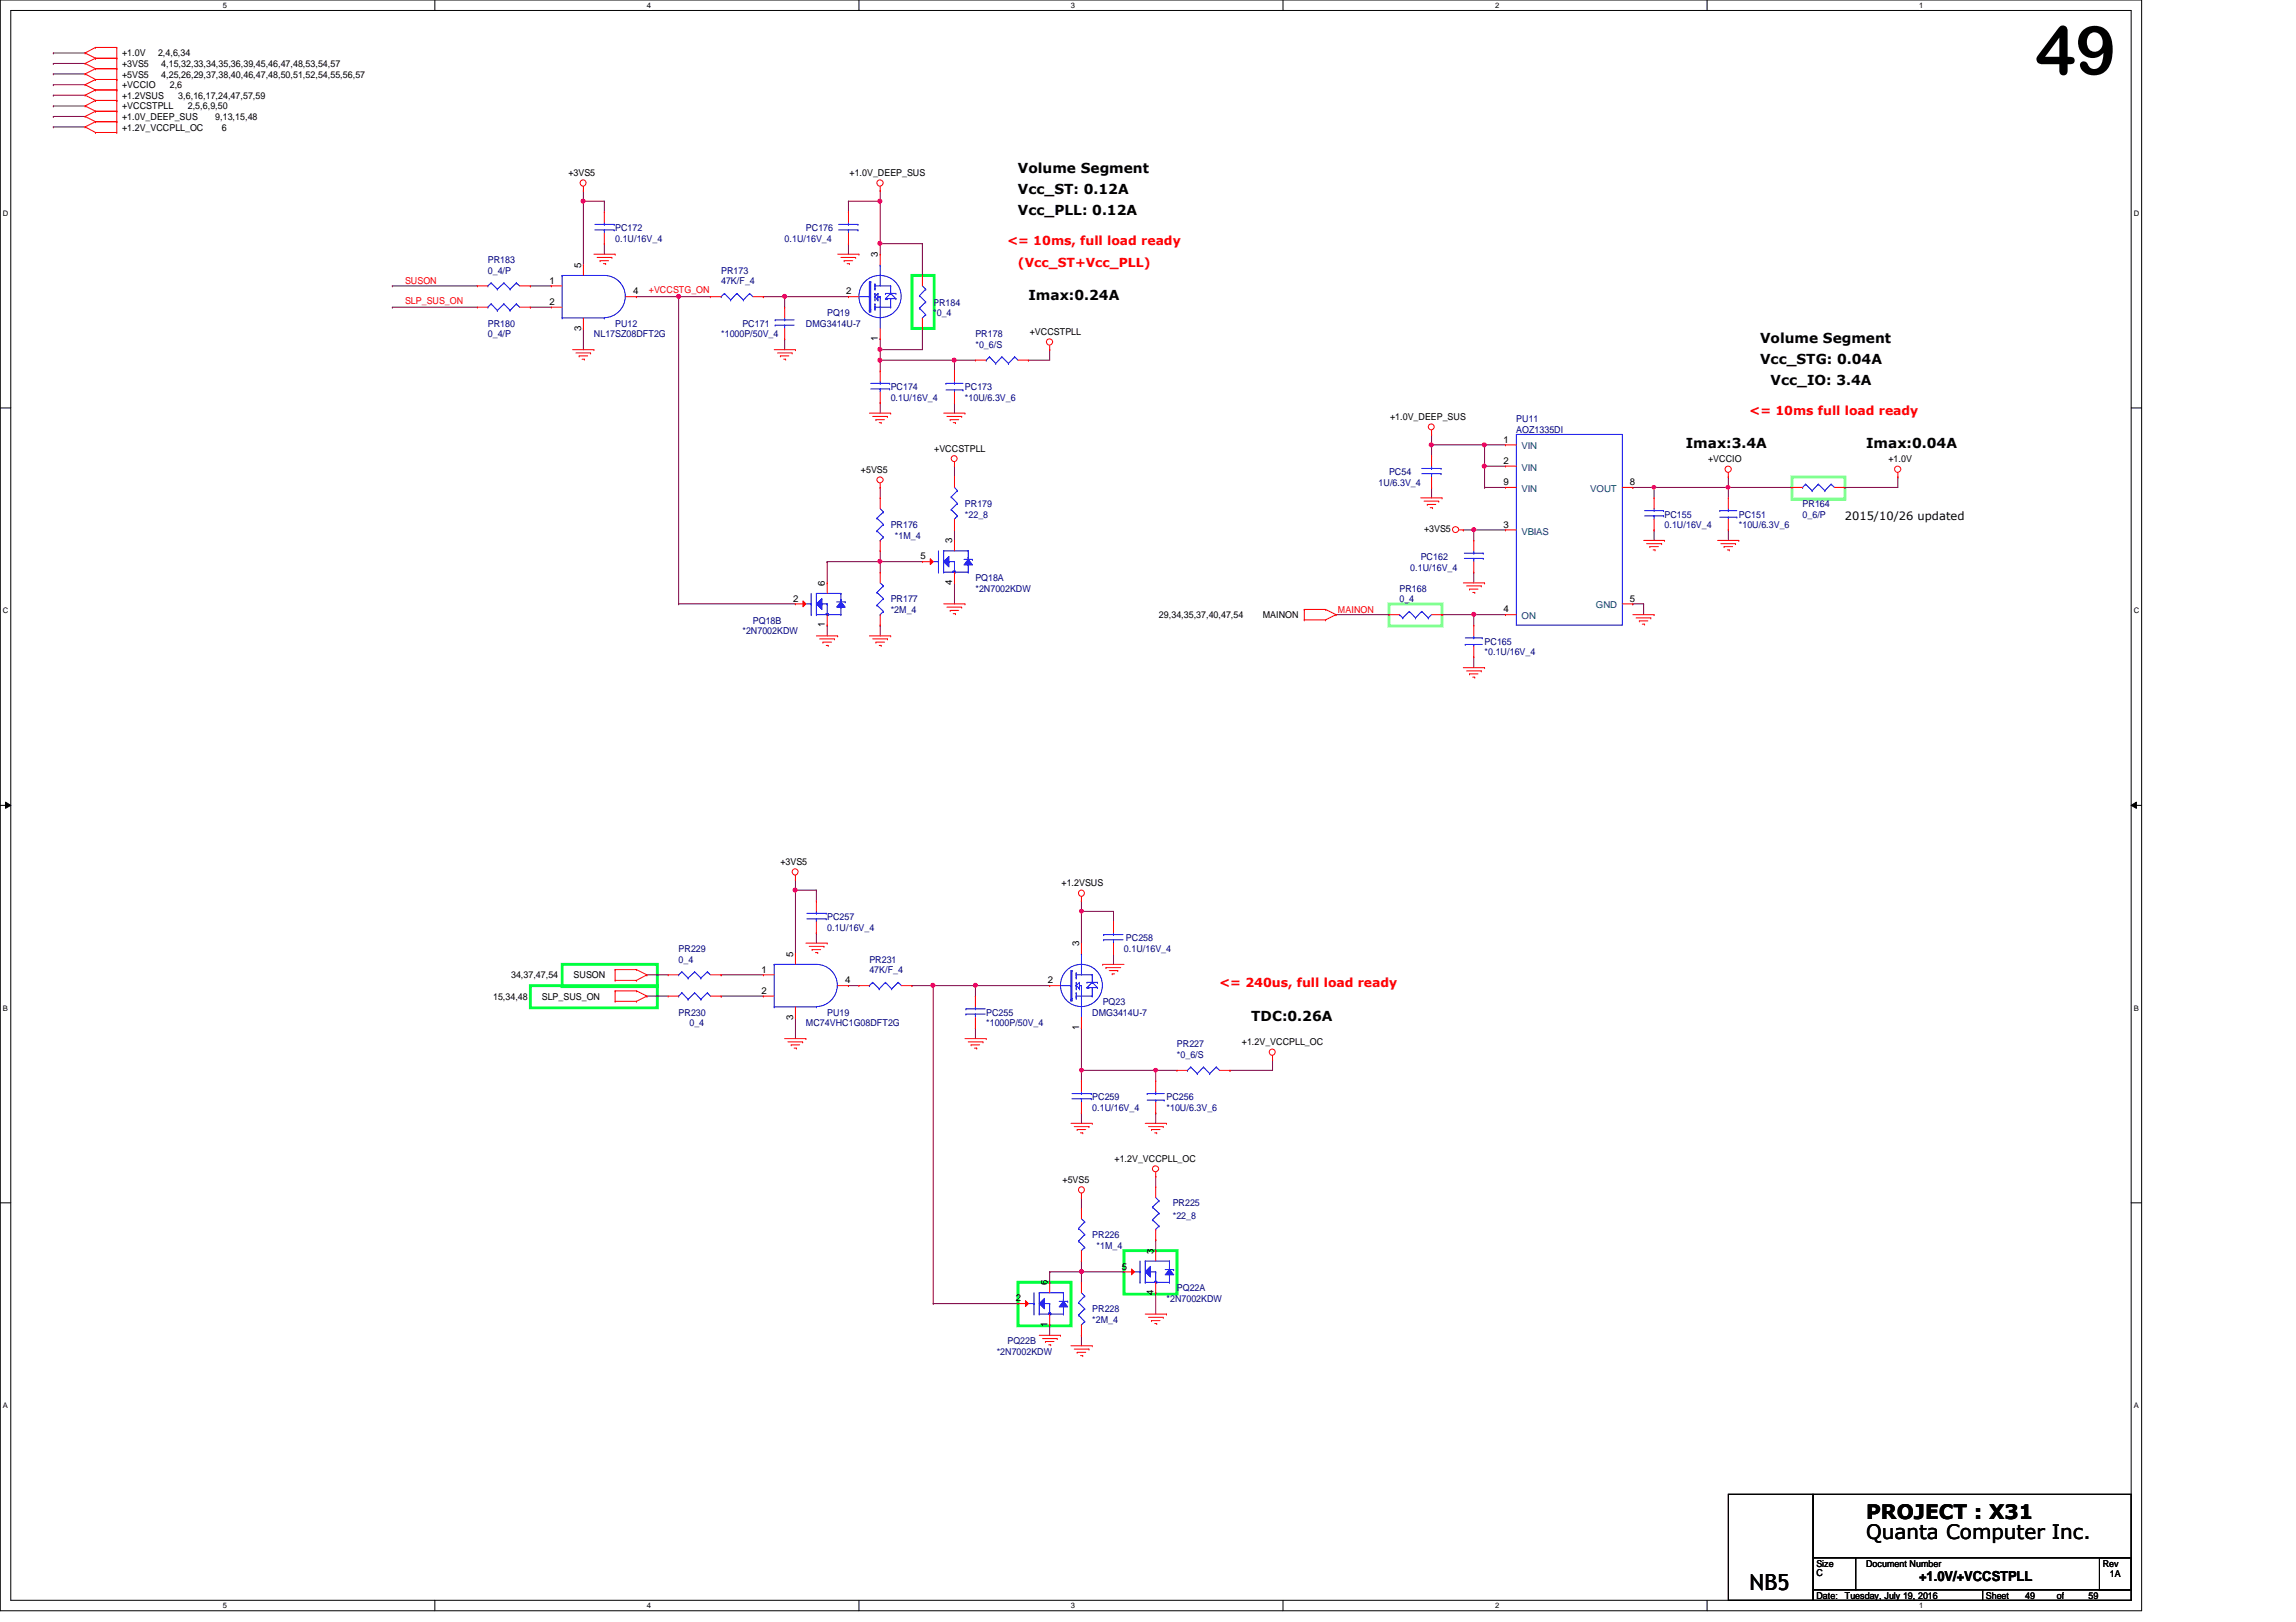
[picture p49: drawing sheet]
<svg xmlns="http://www.w3.org/2000/svg" width="297mm" height="210mm" viewBox="0 0 297 210" stroke-linecap="round" stroke-linejoin="round" font-family="sans-serif">
<defs><g id="words">
<text font-size="8.8" x="263.4" y="9.7">49</text>
<text font-size="2.9" x="226.4" y="205.8">NB5</text>
<g font-size="2.6">
<text x="241.4" y="196.6">PROJECT : X31</text>
<text x="241.4" y="199.1">Quanta Computer Inc.</text>
</g>
<g font-size="1.8">
<text x="131.7" y="22.4">Volume Segment</text>
<text x="131.7" y="27.9">Vcc_PLL: 0.12A</text>
<text x="131.7" y="25.1">Vcc_ST: 0.12A</text>
<text x="133.1" y="38.8">Imax:0.24A</text>
<text x="227.7" y="47.1">Vcc_STG: 0.04A</text>
<text x="227.7" y="44.3">Volume Segment</text>
<text x="229.1" y="49.8">Vcc_IO: 3.4A</text>
<text x="218.1" y="58">Imax:3.4A</text>
<text x="241.4" y="58">Imax:0.04A</text>
<text x="161.9" y="132.1">TDC:0.26A</text>
<text x="248.3" y="204.6">+1.0V/+VCCSTPLL</text>
</g>
<g font-size="1.6" fill="#f00">
<text x="130.3" y="31.7">&lt;= 10ms, full load ready</text>
<text x="131.7" y="34.5">(Vcc_ST+Vcc_PLL)</text>
<text x="226.4" y="53.7">&lt;= 10ms full load ready</text>
<text x="157.8" y="127.8">&lt;= 240us, full load ready</text>
</g>
<text font-size="1.5" x="238.7" y="67.3">2015/10/26 updated</text>
<g font-size="1.2">
<text x="15.8" y="7.3">+1.0V</text>
<text x="15.8" y="11.4">+VCCIO</text>
<text x="15.8" y="10">+5VS5</text>
<text x="15.8" y="8.7">+3VS5</text>
<text x="20.4" y="7.3">2,4,6,34</text>
<text x="20.9" y="10">4,25,26,29,37,38,40,46,47,48,50,51,52,54,55,56,57</text>
<text x="20.9" y="8.7">4,15,32,33,34,35,36,39,45,46,47,48,53,54,57</text>
<text x="22" y="11.4">2,6</text>
<text x="15.8" y="14.1">+VCCSTPLL</text>
<text x="15.8" y="15.5">+1.0V_DEEP_SUS</text>
<text x="15.8" y="16.9">+1.2V_VCCPLL_OC</text>
<text x="15.8" y="12.8">+1.2VSUS</text>
<text x="23.1" y="12.8">3,6,16,17,24,47,57,59</text>
<text x="24.3" y="14.1">2,5,6,9,50</text>
<text x="27.9" y="15.5">9,13,15,48</text>
<text x="28.7" y="16.9">6</text>
<text x="73.5" y="22.8">+3VS5</text>
<text x="109.9" y="22.8">+1.0V_DEEP_SUS</text>
<text x="75.2" y="34.7" transform="rotate(-90 75.2 34.7)">5</text>
<text x="113.6" y="33.3" transform="rotate(-90 113.6 33.3)">3</text>
<text x="71.1" y="39.5">2</text>
<text x="71.1" y="36.7">1</text>
<text x="81.9" y="38.1">4</text>
<text x="109.5" y="38.1">2</text>
<text x="75.2" y="42.8" transform="rotate(-90 75.2 42.8)">3</text>
<text x="113.6" y="44.2" transform="rotate(-90 113.6 44.2)">1</text>
<text x="133.2" y="43.4">+VCCSTPLL</text>
<text x="120.9" y="58.5">+VCCSTPLL</text>
<text x="179.8" y="54.4">+1.0V_DEEP_SUS</text>
<text x="194.5" y="57.3">1</text>
<text x="221" y="59.8">+VCCIO</text>
<text x="244.3" y="59.8">+1.0V</text>
<text x="111.4" y="61.2">+5VS5</text>
<text x="194.5" y="60">2</text>
<text x="194.5" y="62.8">9</text>
<text x="210.9" y="62.8">8</text>
<text x="123.2" y="70.3" transform="rotate(-90 123.2 70.3)">3</text>
<text x="184.2" y="68.9">+3VS5</text>
<text x="194.5" y="68.3">3</text>
<text x="102.6" y="77.9">2</text>
<text x="106.7" y="75.8" transform="rotate(-90 106.7 75.8)">6</text>
<text x="119.1" y="72.4">5</text>
<text x="123.2" y="75.7" transform="rotate(-90 123.2 75.7)">4</text>
<text x="210.9" y="77.9">5</text>
<text x="106.7" y="81.2" transform="rotate(-90 106.7 81.2)">1</text>
<text x="149.9" y="80">29,34,35,37,40,47,54</text>
<text x="163.4" y="80">MAINON</text>
<text x="194.5" y="79.2">4</text>
<text x="101" y="112">+3VS5</text>
<text x="137.3" y="114.7">+1.2VSUS</text>
<text x="98.5" y="125.9">1</text>
<text x="102.6" y="123.8" transform="rotate(-90 102.6 123.8)">5</text>
<text x="139.6" y="122.5" transform="rotate(-90 139.6 122.5)">3</text>
<text x="63.8" y="129.4">15,34,48</text>
<text x="66.1" y="126.6">34,37,47,54</text>
<text x="70.1" y="129.4">SLP_SUS_ON</text>
<text x="74.2" y="126.6">SUSON</text>
<text x="98.5" y="128.6">2</text>
<text x="102.6" y="132" transform="rotate(-90 102.6 132)">3</text>
<text x="109.3" y="127.3">4</text>
<text x="135.5" y="127.3">2</text>
<text x="139.6" y="133.3" transform="rotate(-90 139.6 133.3)">1</text>
<text x="160.7" y="135.3">+1.2V_VCCPLL_OC</text>
<text x="137.5" y="153.1">+5VS5</text>
<text x="144.2" y="150.4">+1.2V_VCCPLL_OC</text>
<text x="135.5" y="166.3" transform="rotate(-90 135.5 166.3)">6</text>
<text x="145.1" y="164.3">5</text>
<text x="149.2" y="167.6" transform="rotate(-90 149.2 167.6)">4</text>
<text x="149.2" y="162.2" transform="rotate(-90 149.2 162.2)">3</text>
<text x="131.4" y="168.4">2</text>
<text x="135.5" y="171.7" transform="rotate(-90 135.5 171.7)">1</text>
<text x="235" y="202.7">Size</text>
<text x="241.4" y="202.7">Document Number</text>
<text x="272" y="202.7">Rev</text>
<text x="235" y="204">C</text>
<text x="235" y="206.9">Date:</text>
<text x="238.7" y="206.9">Tuesday, July 19, 2016</text>
<text x="256.9" y="206.9">Sheet</text>
<text x="262" y="206.9">49</text>
<text x="266.1" y="206.9">of</text>
<text x="270.2" y="206.9">59</text>
<text x="273" y="204.1">1A</text>
</g>
<g font-size="1.2" fill="#000080">
<text x="79.6" y="29.9">PC172</text>
<text x="104.3" y="29.9">PC176</text>
<text x="63.1" y="34">PR183</text>
<text x="63.1" y="35.4">0_4/P</text>
<text x="79.6" y="31.3">0.1U/16V_4</text>
<text x="93.3" y="35.4">PR173</text>
<text x="101.5" y="31.3">0.1U/16V_4</text>
<text x="93.3" y="36.8">47K/F_4</text>
<text x="107" y="40.9">PQ19</text>
<text x="120.7" y="39.5">PR184</text>
<text x="120.7" y="40.9">*0_4</text>
<text x="63.1" y="42.3">PR180</text>
<text x="63.1" y="43.6">0_4/P</text>
<text x="76.8" y="43.6">NL17SZ08DFT2G</text>
<text x="79.6" y="42.3">PU12</text>
<text x="93.3" y="43.6">*1000P/50V_4</text>
<text x="96.1" y="42.3">PC171</text>
<text x="104.3" y="42.3">DMG3414U-7</text>
<text x="126.2" y="43.6">PR178</text>
<text x="126.2" y="45">*0_6/S</text>
<text x="115.2" y="50.5">PC174</text>
<text x="115.2" y="51.9">0.1U/16V_4</text>
<text x="124.8" y="50.5">PC173</text>
<text x="124.8" y="51.9">*10U/6.3V_6</text>
<text x="196.2" y="54.6">PU11</text>
<text x="196.2" y="56">AOZ1335DI</text>
<text x="124.8" y="65.6">PR179</text>
<text x="178.3" y="62.9">1U/6.3V_4</text>
<text x="179.7" y="61.5">PC54</text>
<text x="233.2" y="65.6">PR164</text>
<text x="115.2" y="68.3">PR176</text>
<text x="115.8" y="69.7">*1M_4</text>
<text x="124.8" y="67">*22_8</text>
<text x="215.3" y="67">PC155</text>
<text x="215.3" y="68.3">0.1U/16V_4</text>
<text x="225" y="67">PC151</text>
<text x="225" y="68.3">*10U/6.3V_6</text>
<text x="233.2" y="67">0_6/P</text>
<text x="115.2" y="77.9">PR177</text>
<text x="126.2" y="75.2">PQ18A</text>
<text x="126.2" y="76.6">*2N7002KDW</text>
<text x="181.1" y="76.6">PR168</text>
<text x="181.1" y="77.9">0_4</text>
<text x="182.5" y="73.8">0.1U/16V_4</text>
<text x="183.8" y="72.4">PC162</text>
<text x="96.1" y="82">*2N7002KDW</text>
<text x="97.4" y="80.7">PQ18B</text>
<text x="115.2" y="79.3">*2M_4</text>
<text x="192.1" y="83.4">PC165</text>
<text x="192.1" y="84.8">*0.1U/16V_4</text>
<text x="107" y="119.1">PC257</text>
<text x="87.8" y="123.2">PR229</text>
<text x="87.8" y="124.6">0_4</text>
<text x="107" y="120.4">0.1U/16V_4</text>
<text x="112.5" y="124.6">PR231</text>
<text x="112.5" y="125.9">47K/F_4</text>
<text x="145.4" y="123.2">0.1U/16V_4</text>
<text x="145.7" y="121.8">PC258</text>
<text x="87.8" y="131.4">PR230</text>
<text x="107" y="131.4">PU19</text>
<text x="127.6" y="131.4">PC255</text>
<text x="141.3" y="131.4">DMG3414U-7</text>
<text x="142.7" y="130">PQ23</text>
<text x="89.2" y="132.8">0_4</text>
<text x="104.3" y="132.8">MC74VHC1G08DFT2G</text>
<text x="127.6" y="132.8">*1000P/50V_4</text>
<text x="152.3" y="135.6">PR227</text>
<text x="152.3" y="136.9">*0_6/S</text>
<text x="141.3" y="142.4">PC259</text>
<text x="141.3" y="143.8">0.1U/16V_4</text>
<text x="150.9" y="142.4">PC256</text>
<text x="150.9" y="143.8">*10U/6.3V_6</text>
<text x="141.3" y="160.2">PR226</text>
<text x="141.9" y="161.6">*1M_4</text>
<text x="151.7" y="156.1">PR225</text>
<text x="151.7" y="157.8">*22_8</text>
<text x="152.3" y="167.1">PQ22A</text>
<text x="130.3" y="173.9">PQ22B</text>
<text x="141.3" y="169.8">PR228</text>
<text x="141.3" y="171.2">*2M_4</text>
<text x="150.9" y="168.4">*2N7002KDW</text>
<text x="128.9" y="175.3">*2N7002KDW</text>
</g>
<g font-size="1.2" fill="#f00">
<text x="52.4" y="36.7">SUSON</text>
<text x="52.4" y="39.3">SLP_SUS_ON</text>
<text x="83.9" y="37.9">+VCCSTG_ON</text>
<text x="173.1" y="79.3">MAINON</text>
</g>
<g font-size="1.2" fill="#004080">
<text x="196.8" y="58.2">VIN</text>
<text x="196.8" y="60.9">VIN</text>
<text x="196.8" y="63.7">VIN</text>
<text x="205.7" y="63.7">VOUT</text>
<text x="196.8" y="69.2">VBIAS</text>
<text x="196.8" y="80.1">ON</text>
<text x="206.5" y="78.7">GND</text>
</g>
<g font-size="1">
<text x="28.8" y="1">5</text>
<text x="83.7" y="1">4</text>
<text x="138.6" y="1">3</text>
<text x="193.4" y="1">2</text>
<text x="248.3" y="1">1</text>
<text x=".4" y="27.9">D</text>
<text x="276.1" y="27.9">D</text>
<text x=".4" y="79.4">C</text>
<text x="276.1" y="79.4">C</text>
<text x=".4" y="130.8">B</text>
<text x="276.1" y="130.8">B</text>
<text x=".4" y="182.2">A</text>
<text x="276.1" y="182.2">A</text>
<text x="28.8" y="208.1">5</text>
<text x="83.7" y="208.1">4</text>
<text x="138.6" y="208.1">3</text>
<text x="193.4" y="208.1">2</text>
<text x="248.3" y="208.1">1</text>
</g>
</g></defs>
<path d="M0 0h277.1v208.4h-277.1zM1.4 1.4h274.3v205.7h-274.3z" fill="none" stroke="#000" stroke-width=".13"/>
<g fill="#fff">
<path d="M28.8 .1h.6v1.1h-.6z"/>
<path d="M28.8 207.2h.6v1.1h-.6z"/>
</g>
<path d="M56.3 0v1.4M56.3 207.1v1.3" fill="none" stroke="#000" stroke-width=".13"/>
<g fill="#fff">
<path d="M83.7 .1h.5v1.1h-.5z"/>
<path d="M83.7 207.2h.5v1.1h-.5z"/>
</g>
<path d="M111.1 0v1.4M111.1 207.1v1.3" fill="none" stroke="#000" stroke-width=".13"/>
<g fill="#fff">
<path d="M138.6 .1h.5v1.1h-.5z"/>
<path d="M138.6 207.2h.5v1.1h-.5z"/>
</g>
<path d="M166 0v1.4M166 207.1v1.3" fill="none" stroke="#000" stroke-width=".13"/>
<g fill="#fff">
<path d="M193.4 .1h.6v1.1h-.6z"/>
<path d="M193.4 207.2h.6v1.1h-.6z"/>
</g>
<path d="M220.8 0v1.4M220.8 207.1v1.3" fill="none" stroke="#000" stroke-width=".13"/>
<g fill="#fff">
<path d="M248.3 .1h.5v1.1h-.5z"/>
<path d="M248.3 207.2h.5v1.1h-.5z"/>
<path d="M.4 27.1h.7v1.1h-.7z"/>
<path d="M276.1 27.1h.7v1.1h-.7z"/>
<path d="M.4 78.5h.7v1.1h-.7z"/>
<path d="M276.1 78.5h.7v1.1h-.7z"/>
</g>
<path d="M0 52.8h1.4M275.7 52.8h1.4" fill="none" stroke="#000" stroke-width=".13"/>
<g fill="#fff">
<path d="M.4 129.9h.6v1.1h-.6z"/>
<path d="M276.1 129.9h.6v1.1h-.6z"/>
</g>
<path d="M0 104.2h1.4M.7 103.8l.7 .4-.7 .4zM275.7 104.2l.7-.4v.8zM275.7 104.2h1.4" fill="none" stroke="#000" stroke-width=".13"/>
<path d="M.7 103.8l.7 .4-.7 .4zM275.7 104.2l.7-.4v.8z" fill="#000"/>
<g fill="#fff">
<path d="M.4 181.4h.6v1.1h-.6z"/>
<path d="M276.1 181.4h.6v1.1h-.6z"/>
</g>
<path d="M0 155.7h1.4M275.7 155.7h1.4" fill="none" stroke="#000" stroke-width=".13"/>
<path d="M179.7 78.1h6.9v2.9h-6.9zM231.8 61.7h6.9v2.9h-6.9z" fill="none" stroke="#80ff80" stroke-width=".38"/>
<path d="M118 35.6h2.9v6.9h-2.9zM68.6 127.6h16.4v2.8h-16.4zM72.7 124.8h12.3v2.9h-12.3zM131.7 165.9h6.9v5.7h-6.9zM145.4 161.8h6.9v5.7h-6.9z" fill="none" stroke="#00ff40" stroke-width=".38"/>
<path d="M113.9 46.6h.1M113.9 46.6h12.3M123.5 52.1h.1M123.5 46.6h.1M123.5 46.6v1.4M123.5 52.1v1.4M133.1 46.6h.1M135.8 45.3h.1M135.8 45.3v1.3h-2.7" fill="none" stroke="#800040" stroke-width=".13"/>
<circle cx="123.4" cy="46.6" r=".26" fill="#f0f"/>
<circle cx="123.4" cy="46.6" r=".26" fill="none" stroke="#f0f" stroke-width=".13"/>
<circle cx="113.8" cy="46.6" r=".26" fill="#f0f"/>
<circle cx="113.8" cy="46.6" r=".26" fill="none" stroke="#f0f" stroke-width=".13"/>
<g fill="none" stroke="#800040" stroke-width=".13">
<path d="M113.9 46.6h.1M113.9 52.1h.1M113.9 46.6v1.4M113.9 52.1v1.4M172.8 79.5h.1M172.8 79.5h6.9M186.6 79.5h.1M186.6 79.5h4.1M139.9 155h.1M139.9 155v1.3M149.5 152.2h.1M149.5 152.2v1.4"/>
<path d="M135.8 164.6h.1M135.8 164.6h9.6M135.8 164.6v1.3M139.9 164.6h.1M139.9 163.2h.1M139.9 163.2v1.4M149.5 167.3h.1M149.5 160.4h.1M149.5 160.4v1.4M149.5 167.3v2.8"/>
</g>
<circle cx="139.9" cy="164.6" r=".26" fill="#f0f"/>
<circle cx="139.9" cy="164.6" r=".26" fill="none" stroke="#f0f" stroke-width=".13"/>
<path d="M139.9 117.9h.1M139.9 117.9v4.1M139.9 133h.1M139.9 133v5.5M135.8 171.4h.1M135.8 171.4v1.4M139.9 164.6h.1M139.9 172.8h.1M139.9 164.6v1.3M139.9 172.8v1.4" fill="none" stroke="#800040" stroke-width=".13"/>
<circle cx="139.9" cy="117.9" r=".25" fill="#f0f"/>
<circle cx="139.9" cy="117.9" r=".25" fill="none" stroke="#f0f" stroke-width=".13"/>
<path d="M149.5 138.5h.1M149.5 138.5v1.4M149.5 138.5h2.8M149.5 144h.1M149.5 144v1.4" fill="none" stroke="#800040" stroke-width=".13"/>
<circle cx="149.5" cy="138.5" r=".25" fill="#f0f"/>
<circle cx="149.5" cy="138.5" r=".25" fill="none" stroke="#f0f" stroke-width=".13"/>
<path d="M139.9 138.5h.1M139.9 138.5h9.6" fill="none" stroke="#800040" stroke-width=".13"/>
<circle cx="139.9" cy="138.5" r=".25" fill="#f0f"/>
<circle cx="139.9" cy="138.5" r=".25" fill="none" stroke="#f0f" stroke-width=".13"/>
<path d="M139.9 116.6h.1M139.9 116.6v1.3M120.7 127.6h.1M120.7 127.6h5.5M139.9 138.5h.1M139.9 138.5v1.4M139.9 144h.1M139.9 144v1.4" fill="none" stroke="#800040" stroke-width=".13"/>
<circle cx="126.2" cy="127.5" r=".26" fill="#f0f"/>
<circle cx="126.2" cy="127.5" r=".26" fill="none" stroke="#f0f" stroke-width=".13"/>
<g fill="none" stroke="#800040" stroke-width=".13">
<path d="M102.9 115.2h.1M102.9 115.2h2.7M139.9 117.9h.1M139.9 117.9h4.2M144.1 117.9h.1M144.1 117.9v1.4M126.2 127.6h.1M126.2 127.6v1.3M126.2 127.6h9.6M144.1 123.4h.1M144.1 123.4v1.4M159.1 138.5h.1"/>
<path d="M164.6 137.2h.1M164.6 137.2v1.3h-5.5"/>
</g>
<circle cx="102.9" cy="115.2" r=".26" fill="#f0f"/>
<circle cx="102.9" cy="115.2" r=".26" fill="none" stroke="#f0f" stroke-width=".13"/>
<path d="M190.7 79.5h.1M190.7 79.5v1.4M190.7 79.5h4.1M102.9 115.2h.1M102.9 113.8h.1M102.9 113.8v9.6M83.7 126.2h.1M83.7 126.2h2.7M102.9 131.7h.1M102.9 131.7v2.7M109.8 127.6h.1M109.8 127.6h1.3" fill="none" stroke="#800040" stroke-width=".13"/>
<circle cx="190.7" cy="79.5" r=".26" fill="#f0f"/>
<circle cx="190.7" cy="79.5" r=".26" fill="none" stroke="#f0f" stroke-width=".13"/>
<path d="M185.2 57.6h.1M185.2 57.6h6.9M211.2 78.1h.1M211.2 78.1h1.4M212.6 78.1h.1M212.6 78.1v1.4" fill="none" stroke="#800040" stroke-width=".13"/>
<circle cx="192" cy="57.6" r=".26" fill="#f0f"/>
<circle cx="192" cy="57.6" r=".26" fill="none" stroke="#f0f" stroke-width=".13"/>
<circle cx="185.2" cy="57.6" r=".26" fill="#f0f"/>
<circle cx="185.2" cy="57.6" r=".26" fill="none" stroke="#f0f" stroke-width=".13"/>
<path d="M192.1 57.6h.1M192.1 57.6v2.7M190.7 74h.1M190.7 74v1.4" fill="none" stroke="#800040" stroke-width=".13"/>
<circle cx="192" cy="60.3" r=".26" fill="#f0f"/>
<circle cx="192" cy="60.3" r=".26" fill="none" stroke="#f0f" stroke-width=".13"/>
<path d="M192.1 57.6h.1M192.1 57.6h2.7M189.3 68.6h.1M189.3 68.6h5.5M190.7 68.6h.1M190.7 68.6v1.3M192.1 60.3h.1M192.1 60.3h2.7" fill="none" stroke="#800040" stroke-width=".13"/>
<circle cx="190.7" cy="68.5" r=".26" fill="#f0f"/>
<circle cx="190.7" cy="68.5" r=".26" fill="none" stroke="#f0f" stroke-width=".13"/>
<path d="M185.2 57.6h.1M185.2 56.2h.1M185.2 56.2v2.8M185.2 63.1h.1M185.2 63.1v1.3M211.2 63.1h.1M211.2 63.1h12.4M214 63.1h.1M214 63.1v1.3M190.7 85h.1M190.7 85v1.4" fill="none" stroke="#800040" stroke-width=".13"/>
<path d="M213.8 62.9h.3l.1 .1-.1 .2-.2 .1-.1-.1z" fill-rule="evenodd" fill="#f0f"/>
<path d="M213.8 62.9h.3l.1 .1-.1 .2-.2 .1-.1-.1z" fill="none" stroke="#f0f" stroke-width=".13"/>
<path d="M214 68.6h.1M214 68.6v1.3M223.6 63.1h.1M223.6 68.6h.1M223.6 63.1v1.3M223.6 68.6v1.3M223.6 63.1h8.2M238.7 63.1h.1M245.5 61.7h.1M245.5 61.7v1.4h-6.8" fill="none" stroke="#800040" stroke-width=".13"/>
<circle cx="223.6" cy="63" r=".25" fill="#f0f"/>
<circle cx="223.6" cy="63" r=".25" fill="none" stroke="#f0f" stroke-width=".13"/>
<path d="M192.1 60.3h.1M192.1 63.1h.1M192.1 60.3v2.8M192.1 63.1h2.7M83.7 128.9h.1M83.7 128.9h2.7M118 127.6h.1M118 127.6h2.7M120.7 127.6h.1M120.7 127.6v41.1M120.7 168.7h.1M120.7 168.7h11" fill="none" stroke="#800040" stroke-width=".13"/>
<circle cx="120.7" cy="127.5" r=".26" fill="#f0f"/>
<circle cx="120.7" cy="127.5" r=".26" fill="none" stroke="#f0f" stroke-width=".13"/>
<g fill="none" stroke="#800040" stroke-width=".13">
<path d="M6.9 11h.1M6.9 9.6h.1M6.9 8.2h.1M6.9 13.7h.1M6.9 6.9h.1M6.9 15.1h.1M6.9 16.4h.1M6.9 12.3h.1M6.9 11h4.1M6.9 9.6h4.1M6.9 8.2h4.1M6.9 13.7h4.1"/>
<path d="M6.9 6.9h4.1M6.9 15.1h4.1M6.9 16.4h4.1M6.9 12.3h4.1M75.5 26h.1M75.5 26h2.7M78.2 26h.1M78.2 31.5h.1M78.2 26v1.4M78.2 31.5v1.4M101.5 38.4h.1M101.5 38.4v1.4"/>
<path d="M113.9 72.7h.1M113.9 72.7h5.4M123.5 75.4h.1M123.5 75.4v2.7M223.6 61.7h.1M223.6 61.7v1.4M105.6 115.2h.1M105.6 115.2v1.4M93.3 126.2h.1M93.3 128.9h.1M93.3 126.2h5.5M93.3 128.9h5.5"/>
<path d="M105.6 120.7h.1M105.6 120.7v1.3M126.2 133h.1M126.2 133v1.4"/>
</g>
<circle cx="113.8" cy="72.6" r=".26" fill="#f0f"/>
<circle cx="113.8" cy="72.6" r=".26" fill="none" stroke="#f0f" stroke-width=".13"/>
<g fill="none" stroke="#800040" stroke-width=".13">
<path d="M50.8 37h.1M50.8 39.8h.1M50.8 37h11M50.8 39.8h11M75.5 26h.1M75.5 26v8.3M109.8 31.5h.1M109.8 31.5v1.4M113.9 31.5h.1M113.9 31.5h5.4M119.3 31.5h.1M119.3 31.5v4.1"/>
<path d="M113.9 45.3h.1M119.3 42.5h.1M119.3 42.5v2.8h-5.4M107 72.7h.1M107 72.7h6.9M113.9 63.1h.1M113.9 72.7h.1M113.9 63.1v1.3M113.9 72.7v1.3M107 80.9h.1M107 80.9v1.4"/>
</g>
<circle cx="75.4" cy="26" r=".26" fill="#f0f"/>
<circle cx="75.4" cy="26" r=".26" fill="none" stroke="#f0f" stroke-width=".13"/>
<path d="M87.8 38.4h.1M87.8 38.4v39.7M123.5 60.3h.1M123.5 60.3v1.4" fill="none" stroke="#800040" stroke-width=".13"/>
<circle cx="87.8" cy="38.4" r=".26" fill="#f0f"/>
<circle cx="87.8" cy="38.4" r=".26" fill="none" stroke="#f0f" stroke-width=".13"/>
<path d="M87.8 38.4h.1M87.8 38.4h4.1M113.9 24.7h.1M113.9 24.7v1.3M113.9 45.3h.1M113.9 45.3v1.3" fill="none" stroke="#800040" stroke-width=".13"/>
<circle cx="113.8" cy="45.2" r=".26" fill="#f0f"/>
<circle cx="113.8" cy="45.2" r=".26" fill="none" stroke="#f0f" stroke-width=".13"/>
<path d="M113.9 26h.1M113.9 26v5.5M113.9 43.9h.1M113.9 43.9v1.4" fill="none" stroke="#800040" stroke-width=".13"/>
<circle cx="113.8" cy="31.5" r=".26" fill="#f0f"/>
<circle cx="113.8" cy="31.5" r=".26" fill="none" stroke="#f0f" stroke-width=".13"/>
<circle cx="113.8" cy="26" r=".26" fill="#f0f"/>
<circle cx="113.8" cy="26" r=".26" fill="none" stroke="#f0f" stroke-width=".13"/>
<g fill="none" stroke="#800040" stroke-width=".13">
<path d="M68.6 37h.1M68.6 37h2.7M75.5 24.7h.1M75.5 24.7v1.3M82.3 38.4h.1M82.3 38.4h5.5M98.8 38.4h.1M98.8 38.4h11M101.5 38.4h.1M75.5 42.5h.1M75.5 42.5v2.8M101.5 43.9h.1"/>
<path d="M101.5 43.9v1.4"/>
</g>
<circle cx="101.5" cy="38.4" r=".26" fill="#f0f"/>
<circle cx="101.5" cy="38.4" r=".26" fill="none" stroke="#f0f" stroke-width=".13"/>
<g fill="none" stroke="#800040" stroke-width=".13">
<path d="M68.6 39.8h.1M68.6 39.8h2.7M109.8 26h.1M109.8 26v1.4M109.8 26h4.1M113.9 31.5h.1M113.9 31.5v1.4M87.8 78.1h.1M87.8 78.1h15.1M107 72.7h.1M107 72.7v2.7M113.9 71.3h.1"/>
<path d="M113.9 71.3v1.4M123.5 68.6h.1M123.5 68.6v1.3M113.9 80.9h.1M113.9 80.9v1.4"/>
</g>
<g fill="none" stroke="#f00" stroke-width=".13">
<path d="M11 13.7h.1M11 6.9h.1M11 15.1h.1M11 11h.1M11 9.6h.1M11 8.2h.1M11 16.4h.1M11 12.3h.1M11 13.7l1.4 .7M11 6.9l1.4 .6M11 15.1l1.4 .6M11 11l1.4 .6"/>
<path d="M11 9.6l1.4 .7M11 8.2l1.4 .7M11 16.4l1.4 .7M11 12.3l1.4 .7M12.4 13h.1M12.4 14.4h.1M12.4 6.1h.1M12.4 7.5h.1M12.4 15.7h.1M12.4 10.3h.1M12.4 11.6h.1M12.4 8.9h.1"/>
<path d="M12.4 17.1h.1M12.4 13l-1.4 .7M12.4 13h2.7M12.4 14.4h2.7M12.4 6.1l-1.4 .8M12.4 6.1h2.7M12.4 7.5h2.7M12.4 14.4l-1.4 .7M12.4 15.7h2.7M12.4 10.3l-1.4 .7M12.4 10.3h2.7M12.4 11.6h2.7"/>
<path d="M12.4 8.9l-1.4 .7M12.4 8.9h2.7M12.4 7.5l-1.4 .7M12.4 15.7l-1.4 .7M12.4 17.1h2.7M12.4 11.6l-1.4 .7M15.1 13h.1M15.1 14.4h.1M15.1 6.1h.1M15.1 7.5h.1M15.1 15.7h.1M15.1 10.3h.1"/>
<path d="M15.1 11.6h.1M15.1 8.9h.1M15.1 17.1h.1M15.1 6.1v11M75.5 24.7h.1M75.5 24.1v.6M76.8 32.9h2.8M77.3 33.3h1.9M77.6 33.7h.1M77.6 33.7h1.1M78.1 34.1h.3M78.4 34.1h.1"/>
<path d="M79.2 33.3h.1M79.6 32.9h.1M108.4 32.9h2.7M108.8 33.3h1.9M109.2 33.7h.1M109.2 33.7h1.1M109.6 34.1h.3M109.9 34.1h.1M110.7 33.3h.1M111.1 32.9h.1M113.9 24.7h.1M113.9 24.1v.6"/>
<path d="M74.1 45.3h2.7M74.5 45.7h1.9M74.9 46.1h.1M74.9 46.1h1.1M75.3 46.5h.3M75.6 46.5h.1M76.4 45.7h.1M76.8 45.3h.1M100.2 45.3h2.7M100.6 45.7h1.9M101 46.1h.1M101 46.1h1.1"/>
<path d="M101.4 46.5h.2M101.6 46.5h.1M102.5 45.7h.1M102.9 45.3h.1M112.5 53.5h2.7M112.9 53.9h1.9M113.3 54.3h.1M113.3 54.3h1.1M113.7 54.7h.3M114 54.7h.1M114.8 53.9h.1M115.2 53.5h.1"/>
<path d="M122.1 53.5h2.7M122.5 53.9h1.9M122.9 54.3h.1M122.9 54.3h1.1M123.3 54.7h.3M123.5 59.8v.5M123.6 54.7h.1M124.4 53.9h.1M124.8 53.5h.1M135.8 45.3h.1M135.8 44.7v.6M185.2 56.2h.1"/>
<path d="M185.2 55.7v.5M113.9 63.1h.1M113.9 62.5v.6M122.1 78.1h2.7M122.5 78.6h1.9M122.9 79h.1M122.9 79h1.1M123.3 79.4h.3M123.5 60.3h.1M123.6 79.4h.1M124.4 78.6h.1M124.8 78.1h.1"/>
<path d="M168.7 78.9h.1M168.7 78.9h2.8M168.7 78.9v1.3M171.5 78.9h.1M171.5 78.9l1.3 .6M172.8 79.5h.1M172.8 79.5l-1.3 .7M183.8 64.4h2.8M184.2 64.9h1.9M184.7 65.3h.1M184.7 65.3h1.1M185 65.7h.3"/>
<path d="M185.3 65.7h.1M186.1 64.9h.1M186.6 64.4h.1M188.8 68.6h.5M189.3 68.6h.1M189.3 75.4h2.8M189.7 75.8h1.9M190.1 76.2h.1M190.1 76.2h1.1M190.5 76.7h.3M190.8 76.7h.1M191.6 75.8h.1"/>
<path d="M192.1 75.4h.1M211.2 79.5h2.8M211.7 80h1.9M212.6 69.9h2.7M213 70.4h2M213.4 70.7h.1M213.4 70.7h1.1M213.6 80h.1M213.9 71.2h.2M214 79.5h.1M214.1 71.2h.1M215 70.4h.1"/>
<path d="M215.3 69.9h.1M222.2 69.9h2.8M222.6 70.4h1.9M223.1 70.7h.1M223.1 70.7h1.1M223.5 71.2h.2M223.6 61.7h.1M223.6 61.2v.5M223.7 71.2h.1M224.5 70.4h.1M225 69.9h.1M245.5 61.7h.1"/>
<path d="M245.5 61.2v.5M105.6 82.3h2.8M106 82.7h1.9M106.5 83.1h.1M106.5 83.1h1.1M106.9 83.5h.2M107.1 83.5h.1M107.9 82.7h.1M108.4 82.3h.1M112.5 82.3h2.7M112.9 82.7h1.9M113.3 83.1h.1"/>
<path d="M113.3 83.1h1.1M113.7 83.5h.3M114 83.5h.1M114.8 82.7h.1M115.2 82.3h.1M168.7 80.2h.1M168.7 80.2h2.8M171.5 80.2h.1M189.3 86.4h2.8M189.7 86.8h1.9M190.1 87.2h.1M190.1 87.2h1.1"/>
<path d="M190.5 87.6h.3M190.7 85h.1M190.7 80.9h.1M190.7 80.9v1.4M190.7 83.7v1.3M190.8 87.6h.1M191.6 86.8h.1M192.1 86.4h.1M212.1 80.3h.1M212.1 80.3h1.1M212.5 80.8h.3M212.8 80.8h.1"/>
<path d="M102.9 113.8h.1M102.9 113.3v.5M139.9 116.6h.1M139.9 116v.6M79.6 126.9h.1M79.6 125.5h.1M79.6 129.6h.1M79.6 128.2h.1M79.6 125.5h2.7M79.6 126.9h2.7M79.6 125.5v1.4M79.6 128.2v1.4"/>
<path d="M79.6 128.2h2.7M79.6 129.6h2.7M82.3 125.5h.1M82.3 126.9h.1M82.3 128.2h.1M82.3 129.6h.1M82.3 125.5l1.4 .7M82.3 128.2l1.4 .7M83.7 126.2h.1M83.7 128.9h.1M83.7 126.2l-1.4 .7M83.7 128.9l-1.4 .7"/>
<path d="M101.5 134.4h2.8M101.9 134.8h1.9M102.4 135.2h.1M102.4 135.2h1.1M102.7 135.6h.3M103 135.6h.1M103.8 134.8h.1M104.3 134.4h.1M104.3 122h2.7M104.7 122.5h1.9M105.1 122.9h.1M105.1 122.9h1.1"/>
<path d="M105.5 123.3h.3M105.8 123.3h.1M106.6 122.5h.1M107 122h.1M124.8 134.4h2.8M125.3 134.8h1.9M125.6 135.2h.1M125.6 135.2h1.1M126.1 135.6h.3M126.4 135.6h.1M127.2 134.8h.1M127.6 134.4h.1"/>
<path d="M142.7 124.8h.1M142.7 124.8h2.7M143.1 125.2h.1M143.1 125.2h1.9M143.5 125.6h1.1M143.9 126h.1M143.9 126h.3M144.6 125.6h.1M164.6 137.2h.1M164.6 136.6v.6M138.6 145.4h2.7M139 145.8h1.9"/>
<path d="M139.4 146.2h.1M139.4 146.2h1.1M139.8 146.6h.3M139.9 155h.1M139.9 154.4v.6M140.1 146.6h.1M140.9 145.8h.1M141.3 145.4h.1M148.2 145.4h2.7M148.6 145.8h1.9M149 146.2h.1M149 146.2h1.1"/>
<path d="M149.4 146.6h.2M149.5 152.2h.1M149.5 151.7v.5M149.6 146.6h.1M150.5 145.8h.1M150.9 145.4h.1M134.4 172.8h2.8M134.9 173.2h1.9M135.3 173.6h.1M135.3 173.6h1.1M135.7 174h.2M135.9 174h.1"/>
<path d="M136.8 173.2h.1M137.2 172.8h.1M138.6 174.2h2.7M139 174.6h1.9M139.4 175h.1M139.4 175h1.1M139.8 175.4h.3M139.9 165.9h.1M139.9 172.8h.1M139.9 165.9v1.4M139.9 171.4v1.4M140.1 175.4h.1"/>
<path d="M140.9 174.6h.1M141.3 174.2h.1M148.2 170.1h2.7M148.6 170.5h1.9M149 170.9h.1M149 170.9h1.1M149.4 171.3h.2M149.6 171.3h.1M150.5 170.5h.1M150.9 170.1h.1"/>
<circle cx="75.4" cy="23.7" r=".39"/>
<circle cx="113.8" cy="23.7" r=".4"/>
<circle cx="123.4" cy="59.3" r=".38"/>
<circle cx="135.8" cy="44.3" r=".4"/>
<circle cx="185.2" cy="55.2" r=".38"/>
<circle cx="113.9" cy="62.1" r=".39"/>
<circle cx="188.3" cy="68.5" r=".39"/>
<circle cx="223.6" cy="60.7" r=".4"/>
<circle cx="245.5" cy="60.7" r=".4"/>
<circle cx="102.9" cy="112.8" r=".39"/>
<circle cx="139.9" cy="115.6" r=".39"/>
<circle cx="164.6" cy="136.2" r=".39"/>
<circle cx="139.9" cy="154" r=".39"/>
<circle cx="149.5" cy="151.3" r=".39"/>
</g>
<path d="M223.6 193.4h11v13.7h-11zM234.6 193.4h41.1v8.2h-41.1zM234.6 201.6h5.5v4.1h-5.5zM234.6 205.7h21.9v1.4h-21.9zM240.1 201.6h35.6v4.1h-35.6zM256.5 205.7h19.2v1.4h-19.2zM271.6 201.6h4.1v4.1h-4.1z" fill="none" stroke="#000" stroke-width=".13"/>
<g fill="none" stroke="#00f" stroke-width=".13">
<path d="M189.6 83.4h.1M189.6 82.5h2.2M189.6 83.4h2.2M190.7 83.4h.1M190.7 82.5h.1M190.7 82.3v.2M190.7 83.4v.3M191.8 82.5h.1M139.5 168.6h.1M139.5 170.2h.1M139.5 168.6l.8 .8M139.5 170.2l.8 .8"/>
<path d="M139.9 171.4h.1M139.9 167.3l.4 .4M140.3 167.7h.1M140.3 169.4h.1M140.3 171h.1M140.3 167.7l-.8 .9M140.3 169.4l-.8 .8M140.3 171l-.4 .4"/>
</g>
<path d="M148.8 163.9v1.4l-.6-.7z" fill="#00f"/>
<path d="M148.8 163.9v1.4l-.6-.7z" fill="none" stroke="#00f" stroke-width=".13"/>
<path d="M151.3 164.3l.5 .7h-1.1z" fill="#00f"/>
<g fill="none" stroke="#00f" stroke-width=".13">
<path d="M146.8 164.6h.7M147.5 164.6h.1M147.5 165.9h.1M147.5 163.2v2.7M148.2 163.2h.1M148.2 165.9h.1M148.2 163.2h3.1M148.2 163.2v2.7M148.2 165.9h3.1M148.8 164.6h.1M148.8 164.6h.7M149.4 165.8h.1"/>
<path d="M149.4 165.8v.1M149.4 165.8h.2M149.5 165.9h.1M149.5 164.6h.1M149.5 164.6v1.3M149.6 165.8h.1M149.6 165.9h.1M149.6 165.8v.1M150.7 164.3h1.1M151.3 164.3l.5 .7h-1.1zM151.3 163.2h.1M151.3 164h.1"/>
<path d="M151.3 165.9h.1M151.3 165h.1M151.3 163.2v1.1M151.3 165v.9M151.8 164.3h.1"/>
</g>
<path d="M146.4 164.2l.4 .4-.4 .4z" fill="#f00"/>
<g fill="none" stroke="#f00" stroke-width=".13">
<path d="M101.5 39.8h.1M101.5 39.8v1.3M109.8 38.4h.1M109.8 38.4h1.3M113.9 32.9h.1M113.9 32.9v1.4M101.5 43.9h.1M101.5 42.5v1.4M113.9 48h.1M113.9 52.1h.1M113.9 43.9h.1M113.9 42.5v1.4"/>
<path d="M113.9 48v1.4M113.9 50.7v1.4M123.5 48h.1M123.5 52.1h.1M123.5 48v1.4M123.5 50.7v1.4M185.2 59h.1M185.2 59v1.3M194.8 57.6h.1M194.8 57.6h1.4M113.9 64.4h.1M113.9 71.3h.1"/>
<path d="M113.9 74h.1M113.9 64.4v1.4M113.9 69.9v1.4M113.9 74v1.4M113.9 79.5v1.4M123.5 61.7h.1M123.5 68.6h.1M123.5 61.7v1.4M123.5 67.2v1.4M185.2 63.1h.1M185.2 61.7v1.4M190.7 69.9h.1"/>
<path d="M190.7 74h.1M190.7 69.9v1.4M190.7 72.7v1.3M194.8 60.3h.1M194.8 79.5h.1M194.8 68.6h.1M194.8 63.1h.1M194.8 63.1h1.4M194.8 60.3h1.4M194.8 79.5h1.4M194.8 68.6h1.4M209.9 63.1h1.3"/>
<path d="M209.9 78.1h1.3M211.2 78.1h.1M211.2 63.1h.1M214 64.4h.1M214 68.6h.1M214 64.4v1.4M214 67.2v1.4M223.6 64.4h.1M223.6 68.6h.1M223.6 64.4v1.4M223.6 67.2v1.4M231.8 63.1h.1"/>
<path d="M231.8 63.1h1.4M237.3 63.1h1.4M238.7 63.1h.1M113.9 80.9h.1M105.6 116.6h.1M105.6 116.6v1.3M105.6 119.3v1.4M98.8 128.9h.1M98.8 126.2h.1M98.8 128.9h1.4M98.8 126.2h1.4M102.9 131.7h.1"/>
<path d="M102.9 123.4h.1M102.9 123.4v1.4M102.9 130.3v1.4M105.6 120.7h.1M108.4 127.6h1.4M109.8 127.6h.1M126.2 128.9h.1M126.2 133h.1M126.2 128.9v1.4M126.2 131.7v1.3M135.8 127.6h.1M135.8 127.6h1.4"/>
<path d="M139.9 122h.1M139.9 133h.1M139.9 139.9h.1M139.9 122v1.4M139.9 131.7v1.3M139.9 139.9v1.4M149.5 139.9h.1M149.5 139.9v1.4M152.3 138.5h.1M152.3 138.5h1.3M157.8 138.5h1.3M159.1 138.5h.1"/>
<path d="M139.9 156.3h.1M139.9 144h.1M139.9 142.6v1.4M139.9 156.3v1.4M149.5 144h.1M149.5 153.6h.1M149.5 142.6v1.4M149.5 153.6v1.4M149.5 159.1v1.3M139.9 163.2h.1M139.9 161.8v1.4M145.4 164.6h.1"/>
<path d="M145.4 164.6h1.4M146.4 164.2l.4 .4-.4 .4zM149.5 161.8h.1M149.5 167.3h.1M149.5 160.4h.1M149.5 161.8v1.4M149.5 165.9v1.4"/>
</g>
<g fill="none" stroke="#00f" stroke-width=".13">
<path d="M111.1 38.4h1.4M112.5 38.4h.1M112.6 36.4h.1M112.6 36.4h-.1v3.9M112.6 36.4v3.9M113.2 37h.1M113.2 38.4h.1M113.2 38h.1M113.2 38.8h.1M113.2 39.3h.1M113.2 39.9h.1M113.2 36.7h.1"/>
<path d="M113.2 37.3h.1M113.2 37.4h.1M113.2 39.8h.1M113.2 37h2M113.2 38.4l.2 .3M113.2 36.7v.7M113.2 38v.8M113.2 39.3v.7M113.2 39.8h2M113.4 38.7h.1M113.4 38.7l.2 .1M113.6 38.8h.1"/>
<path d="M113.6 38h.1M113.6 38.4h.1M113.6 38.4h.3M113.6 38l-.4 .4M113.6 38v.8M113.9 38.4h.1M113.9 34.3h.1M113.9 34.3v2.7M113.9 38.4v4.1M114.6 38.7h.1M114.6 38h.1M114.6 38.7h1.3"/>
<path d="M114.6 38h1.3M114.7 38.7h.1M114.8 38.7h.1M115.2 38.7h.1M115.2 37h.1M115.2 38h.1M115.2 39.8h.1M115.2 37v1M115.2 38.7v1.1M115.2 38l.7 .7M115.2 38l-.6 .7M115.9 38.7h.1"/>
<path d="M115.9 38h.1M100.3 42.1h.1M100.3 41.4h.1M100.3 42.1h2.4M100.3 41.4h2.4M101.5 41.4h.1M101.5 42.1h.1M101.5 41.1v.3M101.5 42.1v.4M112.5 40.2h.1M112.5 40.3h.1M112.6 40h.1"/>
<path d="M112.6 40.3h.1M112.6 50.3h2.5M112.6 49.6h2.5M113.2 40h.1M113.9 49.6h.1M113.9 50.3h.1M113.9 49.4v.2M113.9 50.3v.4M115.1 50.3h.1M115.1 49.6h.1M122.4 49.6h.1M122.4 49.6h2.2"/>
<path d="M122.4 50.5h2.2M123.5 49.6h.1M123.5 50.5h.1M123.5 49.4v.2M123.5 50.5v.2M124.6 50.5h.1M196.2 56.2h13.7v24.7h-13.7zM113.4 67.1h.1M113.4 68.7h.1M113.4 76.7h.1M113.4 78.3h.1M113.4 67.1l.9 .8"/>
<path d="M113.4 68.7l.9 .8M113.4 76.7l.9 .8M113.4 78.3l.9 .8M113.9 69.9h.1M113.9 79.5h.1M113.9 65.8l.4 .5M113.9 75.4l.4 .4M114.3 66.3h.1M114.3 67.9h.1M114.3 69.5h.1M114.3 75.8h.1M114.3 77.5h.1"/>
<path d="M114.3 79.1h.1M114.3 66.3l-.9 .8M114.3 67.9l-.9 .8M114.3 69.5l-.4 .4M114.3 75.8l-.9 .9M114.3 77.5l-.9 .8M114.3 79.1l-.4 .4M123.1 64.3h.1M123.1 66h.1M123.1 64.3l.8 .9M123.1 66l.8 .8M123.5 67.2h.1"/>
<path d="M123.5 63.1l.4 .4M123.9 63.5h.1M123.9 65.2h.1M123.9 66.8h.1M123.9 63.5l-.8 .8M123.9 65.2l-.8 .8M123.9 66.8l-.4 .4M183.9 61.3h2.5M183.9 60.6h2.5M185.2 60.6h.1M185.2 61.3h.1M185.2 60.3v.3"/>
<path d="M185.2 61.3v.4M186.4 61.3h.1M186.4 60.6h.1M189.4 72.3h2.5M189.4 71.6h2.5M190.7 71.6h.1M190.7 72.3h.1M190.7 71.3v.3M190.7 72.3v.4M191.9 72.3h.1M191.9 71.6h.1M212.8 66.8h2.4"/>
<path d="M212.8 66.1h2.4M214 66.1h.1M214 66.8h.1M214 65.8v.3M214 66.8v.4M215.2 66.8h.1M215.2 66.1h.1M222.5 66.1h.1M222.5 66.1h2.2M222.5 66.9h2.2M223.6 66.1h.1M223.6 66.9h.1"/>
<path d="M223.6 65.8v.3M223.6 66.9v.3M224.7 66.9h.1M233.2 63.1h.1M233.6 62.7h.1M233.6 62.7l.8 .8M233.6 62.7l-.4 .4M234.4 63.5h.1M235.2 62.7h.1M235.2 62.7l.9 .8M235.2 62.7l-.8 .8M236.1 63.5h.1"/>
<path d="M236.9 62.7h.1M236.9 62.7l.4 .4M236.9 62.7l-.8 .8M104.4 118.9h2.5M104.4 118.2h2.5M105.6 118.2h.1M105.6 118.9h.1M105.6 117.9v.3M105.6 118.9v.4M106.9 118.9h.1M106.9 118.2h.1M100.2 124.8h.1"/>
<path d="M100.2 130.3h.1M100.2 124.8h5.4a2.73 2.73 0 0 1 2.7 2.7 2.73 2.73 0 0 1-2.7 2.8M100.2 124.8v5.5M100.2 130.3h5.4M105.6 130.3h.1M125 131.2h.1M125 130.6h.1M125 131.2h2.5M125 130.6h2.5M126.2 130.6h.1M126.2 131.2h.1M126.2 130.3v.3"/>
<path d="M126.2 131.2v.5M137.2 127.6h1.4M138.6 129.3h.1M138.6 127.6h.1M138.6 129.5h.1M138.7 125.6h.1M138.7 129.2h.1M138.7 129.5h.1M138.7 125.6h-.1v3.9M138.7 125.6v3.9M139.2 126.2h.1M139.2 127.6h.1"/>
<path d="M139.2 127.1h.1M139.2 128h.1M139.2 128.5h.1M139.2 129h.1M139.2 125.9h.1M139.2 126.4h.1M139.2 126.6h.1M139.2 128.9h.1M139.2 129.2h.1M139.2 126.2h2.1M139.2 127.6l.3 .2M139.2 125.9v.7"/>
<path d="M139.2 127.1v.9M139.2 128.5v.7M139.2 128.9h2.1M139.5 127.8h.1M139.5 127.8l.2 .2M139.7 128h.1M139.7 127.1h.1M139.7 127.6h.1M139.7 127.6h.2M139.7 127.1l-.5 .5M139.7 127.1v.9M139.9 127.6h.1"/>
<path d="M139.9 123.4h.1M139.9 123.4v2.8M139.9 127.6v4.1M140.6 127.8h.1M140.6 127.1h.1M140.6 127.8h1.4M140.6 127.1h1.4M140.8 127.8h.1M140.9 127.8h.1M141.3 127.8h.1M141.3 126.2h.1M141.3 127.1h.1"/>
<path d="M141.3 128.9h.1M141.3 126.2v.9M141.3 127.8v1.1M141.3 127.1l.7 .7M141.3 127.1l-.7 .7M142 127.8h.1M142 127.1h.1M153.6 138.5h.1M154 138.1h.1M154 138.1l.9 .8M154 138.1l-.4 .4M154.9 138.9h.1"/>
<path d="M155.7 138.1h.1M155.7 138.1l.8 .8M155.7 138.1l-.8 .8M156.5 138.9h.1M157.3 138.1h.1M157.3 138.1l.5 .4M157.3 138.1l-.8 .8M138.7 141.5h2.5M138.7 142.2h2.5M139.5 159h.1M139.5 159l.8 .8M139.9 141.5h.1"/>
<path d="M139.9 142.2h.1M139.9 157.7l.4 .4M139.9 141.3v.2M139.9 142.2v.4M140.3 158.1h.1M140.3 159.8h.1M140.3 158.1l-.8 .9M140.3 159.8l-.8 .8M141.2 142.2h.1M141.2 141.5h.1M148.4 141.5h.1M148.4 142.4h2.2"/>
<path d="M148.4 141.5h2.2M149.1 156.2h.1M149.1 157.9h.1M149.1 156.2l.8 .8M149.1 157.9l.8 .8M149.5 141.5h.1M149.5 142.4h.1M149.5 159.1h.1M149.5 141.3v.2M149.5 142.4v.2M149.5 155l.4 .4M149.9 155.4h.1"/>
<path d="M149.9 157h.1M149.9 158.7h.1M149.9 155.4l-.8 .8M149.9 157l-.8 .9M149.9 158.7l-.4 .4M150.6 142.4h.1M139.5 160.6h.1M139.5 160.6l.8 .8M139.9 161.8h.1M140.3 161.4h.1M140.3 161.4l-.4 .4"/>
<circle cx="113.8" cy="38.4" r="2.74"/>
<circle cx="139.9" cy="127.5" r="2.72"/>
</g>
<path d="M122.8 72v1.4l-.7-.7z" fill="#00f"/>
<path d="M122.8 72v1.4l-.7-.7z" fill="none" stroke="#00f" stroke-width=".13"/>
<path d="M125.3 72.4l.5 .7h-1.1z" fill="#00f"/>
<g fill="none" stroke="#00f" stroke-width=".13">
<path d="M120.7 72.7h.7M121.4 72.7h.1M121.4 74h.1M121.4 71.3v2.7M122.1 71.3h.1M122.1 74h.1M122.1 71.3h3.2M122.1 71.3v2.7M122.1 74h3.2M122.8 72.7h.1M122.8 72.7h.7M123.3 73.9h.1"/>
<path d="M123.3 73.9v.1M123.3 73.9h.3M123.5 74h.1M123.5 72.7h.1M123.5 72.7v1.3M123.6 73.9h.1M123.6 74h.1M123.6 73.9v.1M124.7 72.4h1.1M125.3 72.4l.5 .7h-1.1zM125.3 71.3h.1M125.3 72.1h.1"/>
<path d="M125.3 74h.1M125.3 73.1h.1M125.3 71.3v1.1M125.3 73.1v.9M125.8 72.4h.1"/>
</g>
<path d="M120.4 72.3l.3 .4-.3 .4z" fill="#f00"/>
<path d="M119.3 72.7h.1M119.3 72.7h1.4M120.4 72.3l.3 .4-.3 .4zM123.5 69.9h.1M123.5 75.4h.1M123.5 69.9v1.4M123.5 74v1.4" fill="none" stroke="#f00" stroke-width=".13"/>
<path d="M105.6 78.1l.7-.6v1.4z" fill="#00f"/>
<path d="M105.6 78.1l.7-.6v1.4z" fill="none" stroke="#00f" stroke-width=".13"/>
<path d="M108.8 77.9l.5 .7h-1.1z" fill="#00f"/>
<g fill="none" stroke="#00f" stroke-width=".13">
<path d="M104.3 78.1h.6M104.9 78.1h.1M104.9 79.5h.1M104.9 76.8v2.7M105.6 76.8h.1M105.6 79.5h.1M105.6 76.8h3.2M105.6 76.8v2.7M105.6 79.5h3.2M106.3 78.1h.1M106.3 78.1h.7M106.9 79.4h.1"/>
<path d="M106.9 79.4v.1M106.9 79.4h.2M107 79.5h.1M107 78.1h.1M107 78.1v1.4M107.1 79.4h.1M107.1 79.5h.1M107.1 79.4v.1M108.2 77.9h1.1M108.8 77.9l.5 .7h-1.1zM108.8 76.8h.1M108.8 77.6h.1"/>
<path d="M108.8 79.5h.1M108.8 78.6h.1M108.8 76.8v1.1M108.8 78.6v.9M109.3 77.9h.1"/>
</g>
<path d="M103.9 77.8l.4 .3-.4 .4z" fill="#f00"/>
<g fill="none" stroke="#f00" stroke-width=".13">
<path d="M61.8 39.8h.1M61.8 39.8h1.3M67.2 39.8h1.4M68.6 39.8h.1M91.9 38.4h.1M91.9 38.4h1.4M97.4 38.4h1.4M98.8 38.4h.1M102.9 78.1h.1M102.9 78.1h1.4M103.9 77.8l.4 .3-.4 .4zM107 75.4h.1"/>
<path d="M107 75.4v1.4M107 79.5v1.4M107 80.9h.1M86.4 128.9h.1M86.4 128.9h1.4M91.9 128.9h1.4M93.3 128.9h.1"/>
</g>
<g fill="none" stroke="#00f" stroke-width=".13">
<path d="M63.1 39.8h.1M63.5 39.3h.1M63.5 39.3l.8 .9M63.5 39.3l-.4 .5M65.2 39.3h.1M65.2 39.3l.8 .9M65.2 39.3l-.9 .9M66.8 39.3h.1M66.8 39.3l.4 .5M66.8 39.3l-.8 .9M93.3 38.4h.1M93.7 38h.1"/>
<path d="M93.7 38l.8 .8M93.7 38l-.4 .4M94.5 38.8h.1M95.3 38h.1M95.3 38l.9 .8M95.3 38l-.8 .8M96.2 38.8h.1M97 38h.1M97 38l.4 .4M97 38l-.8 .8M64.3 40.2h.1M66 40.2h.1"/>
<path d="M87.8 128.9h.1M88.2 128.5h.1M88.2 128.5l.8 .8M88.2 128.5l-.4 .4M89 129.3h.1M89.9 128.5h.1M89.9 128.5l.8 .8M89.9 128.5l-.9 .8M90.7 129.3h.1M91.5 128.5h.1M91.5 128.5l.4 .4M91.5 128.5l-.8 .8"/>
</g>
<path d="M134.4 168.7l.7-.7v1.4z" fill="#00f"/>
<path d="M134.4 168.7l.7-.7v1.4z" fill="none" stroke="#00f" stroke-width=".13"/>
<path d="M137.6 168.4l.5 .7h-1.1z" fill="#00f"/>
<g fill="none" stroke="#00f" stroke-width=".13">
<path d="M133.1 168.7h.7M133.8 168.7h.1M133.8 170.1h.1M133.8 167.3v2.8M134.4 167.3h.1M134.4 170.1h.1M134.4 167.3h3.2M134.4 167.3v2.8M134.4 170.1h3.2M135.1 168.7h.1M135.1 168.7h.7M135.7 169.9h.1"/>
<path d="M135.7 169.9v.2M135.7 169.9h.2M135.8 170.1h.1M135.8 168.7h.1M135.8 168.7v1.4M135.9 169.9h.1M135.9 170.1h.1M135.9 169.9v.2M137 168.4h1.1M137.6 168.4l.5 .7h-1.1zM137.6 167.3h.1M137.6 168.1h.1"/>
<path d="M137.6 170.1h.1M137.6 169.1h.1M137.6 167.3v1.1M137.6 169.1v1M138.1 168.4h.1"/>
</g>
<path d="M132.7 168.3l.4 .4-.4 .4z" fill="#f00"/>
<g fill="none" stroke="#f00" stroke-width=".13">
<path d="M61.8 37h.1M61.8 37h1.3M67.2 37h1.4M68.6 37h.1M71.3 39.8h.1M71.3 37h.1M71.3 37h1.4M71.3 39.8h1.4M75.5 34.3h.1M75.5 34.3v1.3M78.2 27.4h.1M78.2 31.5h.1"/>
<path d="M78.2 27.4v1.4M78.2 30.1v1.4M80.9 38.4h1.4M82.3 38.4h.1M109.8 27.4h.1M109.8 31.5h.1M109.8 27.4v1.4M109.8 30.1v1.4M119.3 35.6h.1M119.3 35.6v1.4M75.5 42.5h.1M75.5 41.1v1.4"/>
<path d="M119.3 42.5h.1M119.3 41.1v1.4M126.2 46.6h.1M126.2 46.6h1.4M131.7 46.6h1.4M133.1 46.6h.1M179.7 79.5h.1M179.7 79.5h1.4M185.2 79.5h1.4M186.6 79.5h.1M144.1 119.3h.1M144.1 119.3v1.4"/>
<path d="M86.4 126.2h.1M86.4 126.2h1.4M91.9 126.2h1.4M93.3 126.2h.1M111.1 127.6h.1M111.1 127.6h1.4M116.6 127.6h1.4M118 127.6h.1M144.1 123.4h.1M144.1 122v1.4M131.7 168.7h.1M131.7 168.7h1.4"/>
<path d="M132.7 168.3l.4 .4-.4 .4zM135.8 165.9h.1M135.8 171.4h.1M135.8 165.9v1.4M135.8 170.1v1.3"/>
</g>
<g fill="none" stroke="#00f" stroke-width=".13">
<path d="M63.1 37h.1M63.5 36.6h.1M63.5 36.6l.8 .8M63.5 36.6l-.4 .4M64.3 37.4h.1M65.2 36.6h.1M65.2 36.6l.8 .8M65.2 36.6l-.9 .8M66 37.4h.1M66.8 36.6h.1M66.8 36.6l.4 .4M66.8 36.6l-.8 .8"/>
<path d="M72.7 35.6h.1M72.7 35.6h5.5a2.73 2.73 0 0 1 2.7 2.8 2.73 2.73 0 0 1-2.7 2.7M72.7 35.6v5.5M77 29.8h2.5M77 29h2.5M78.2 29h.1M78.2 29.8h.1M78.2 28.8v.2M78.2 29.8v.3M79.5 29.8h.1M79.5 29h.1M108.5 29.8h2.5"/>
<path d="M108.5 29h2.5M109.8 29h.1M109.8 29.8h.1M109.8 28.8v.2M109.8 29.8v.3M111 29.8h.1M111 29h.1M119 38.3h.1M119 39.9h.1M119 38.3l.8 .8M119 39.9l.8 .8M119.3 37l.5 .4"/>
<path d="M119.8 37.4h.1M119.8 39.1h.1M119.8 37.4l-.8 .9M119.8 39.1l-.8 .8M72.7 41.1h.1M72.7 41.1h5.5M78.2 41.1h.1M119.3 41.1h.1M119.8 40.7h.1M119.8 40.7l-.5 .4M127.6 46.6h.1M128 46.2h.1"/>
<path d="M128 46.2l.8 .8M128 46.2l-.4 .4M128.8 47h.1M129.6 46.2h.1M129.6 46.2l.9 .8M129.6 46.2l-.8 .8M130.5 47h.1M131.3 46.2h.1M131.3 46.2l.4 .4M131.3 46.2l-.8 .8M181.1 79.5h.1M181.1 79.5l.4 .5"/>
<path d="M181.5 80h.1M182.3 79.1h.1M182.3 79.1l.8 .9M182.3 79.1l-.8 .9M183.1 80h.1M183.9 79.1h.1M183.9 79.1l.9 .9M183.9 79.1l-.8 .9M184.8 80h.1M185.2 79.5l-.4 .5M87.8 126.2h.1M88.2 125.8h.1"/>
<path d="M88.2 125.8l.8 .8M88.2 125.8l-.4 .4M89 126.6h.1M89.9 125.8h.1M89.9 125.8l.8 .8M89.9 125.8l-.9 .8M90.7 126.6h.1M91.5 125.8h.1M91.5 125.8l.4 .4M91.5 125.8l-.8 .8M112.5 127.6h.1M112.9 127.1h.1"/>
<path d="M112.9 127.1l.8 .9M112.9 127.1l-.4 .5M113.7 128h.1M114.6 127.1h.1M114.6 127.1l.8 .9M114.6 127.1l-.9 .9M115.4 128h.1M116.2 127.1h.1M116.2 127.1l.4 .5M116.2 127.1l-.8 .9M142.8 121.6h.1M142.8 120.9h.1"/>
<path d="M142.8 121.6h2.5M142.8 120.9h2.5M144.1 120.9h.1M144.1 121.6h.1M144.1 120.7v.2M144.1 121.6v.4"/>
</g>
<circle cx="123.4" cy="46.6" r=".26" fill="#f0f"/>
<circle cx="123.4" cy="46.6" r=".26" fill="none" stroke="#f0f" stroke-width=".13"/>
<circle cx="113.8" cy="46.6" r=".26" fill="#f0f"/>
<circle cx="113.8" cy="46.6" r=".26" fill="none" stroke="#f0f" stroke-width=".13"/>
<circle cx="139.9" cy="164.6" r=".26" fill="#f0f"/>
<circle cx="139.9" cy="164.6" r=".26" fill="none" stroke="#f0f" stroke-width=".13"/>
<circle cx="139.9" cy="117.9" r=".25" fill="#f0f"/>
<circle cx="139.9" cy="117.9" r=".25" fill="none" stroke="#f0f" stroke-width=".13"/>
<circle cx="149.5" cy="138.5" r=".25" fill="#f0f"/>
<circle cx="149.5" cy="138.5" r=".25" fill="none" stroke="#f0f" stroke-width=".13"/>
<circle cx="139.9" cy="138.5" r=".25" fill="#f0f"/>
<circle cx="139.9" cy="138.5" r=".25" fill="none" stroke="#f0f" stroke-width=".13"/>
<circle cx="126.2" cy="127.5" r=".26" fill="#f0f"/>
<circle cx="126.2" cy="127.5" r=".26" fill="none" stroke="#f0f" stroke-width=".13"/>
<circle cx="102.9" cy="115.2" r=".26" fill="#f0f"/>
<circle cx="102.9" cy="115.2" r=".26" fill="none" stroke="#f0f" stroke-width=".13"/>
<circle cx="190.7" cy="79.5" r=".26" fill="#f0f"/>
<circle cx="190.7" cy="79.5" r=".26" fill="none" stroke="#f0f" stroke-width=".13"/>
<circle cx="192" cy="57.6" r=".26" fill="#f0f"/>
<circle cx="192" cy="57.6" r=".26" fill="none" stroke="#f0f" stroke-width=".13"/>
<circle cx="185.2" cy="57.6" r=".26" fill="#f0f"/>
<circle cx="185.2" cy="57.6" r=".26" fill="none" stroke="#f0f" stroke-width=".13"/>
<circle cx="192" cy="60.3" r=".26" fill="#f0f"/>
<circle cx="192" cy="60.3" r=".26" fill="none" stroke="#f0f" stroke-width=".13"/>
<circle cx="190.7" cy="68.5" r=".26" fill="#f0f"/>
<circle cx="190.7" cy="68.5" r=".26" fill="none" stroke="#f0f" stroke-width=".13"/>
<path d="M213.8 62.9h.3l.1 .1-.1 .2-.2 .1-.1-.1z" fill-rule="evenodd" fill="#f0f"/>
<path d="M213.8 62.9h.3l.1 .1-.1 .2-.2 .1-.1-.1z" fill="none" stroke="#f0f" stroke-width=".13"/>
<circle cx="223.6" cy="63" r=".25" fill="#f0f"/>
<circle cx="223.6" cy="63" r=".25" fill="none" stroke="#f0f" stroke-width=".13"/>
<circle cx="120.7" cy="127.5" r=".26" fill="#f0f"/>
<circle cx="120.7" cy="127.5" r=".26" fill="none" stroke="#f0f" stroke-width=".13"/>
<circle cx="113.8" cy="72.6" r=".26" fill="#f0f"/>
<circle cx="113.8" cy="72.6" r=".26" fill="none" stroke="#f0f" stroke-width=".13"/>
<circle cx="75.4" cy="26" r=".26" fill="#f0f"/>
<circle cx="75.4" cy="26" r=".26" fill="none" stroke="#f0f" stroke-width=".13"/>
<circle cx="87.8" cy="38.4" r=".26" fill="#f0f"/>
<circle cx="87.8" cy="38.4" r=".26" fill="none" stroke="#f0f" stroke-width=".13"/>
<circle cx="113.8" cy="45.2" r=".26" fill="#f0f"/>
<circle cx="113.8" cy="45.2" r=".26" fill="none" stroke="#f0f" stroke-width=".13"/>
<circle cx="113.8" cy="31.5" r=".26" fill="#f0f"/>
<circle cx="113.8" cy="31.5" r=".26" fill="none" stroke="#f0f" stroke-width=".13"/>
<circle cx="113.8" cy="26" r=".26" fill="#f0f"/>
<circle cx="113.8" cy="26" r=".26" fill="none" stroke="#f0f" stroke-width=".13"/>
<circle cx="101.5" cy="38.4" r=".26" fill="#f0f"/>
<circle cx="101.5" cy="38.4" r=".26" fill="none" stroke="#f0f" stroke-width=".13"/>
<use href="#words"/>
</svg>
